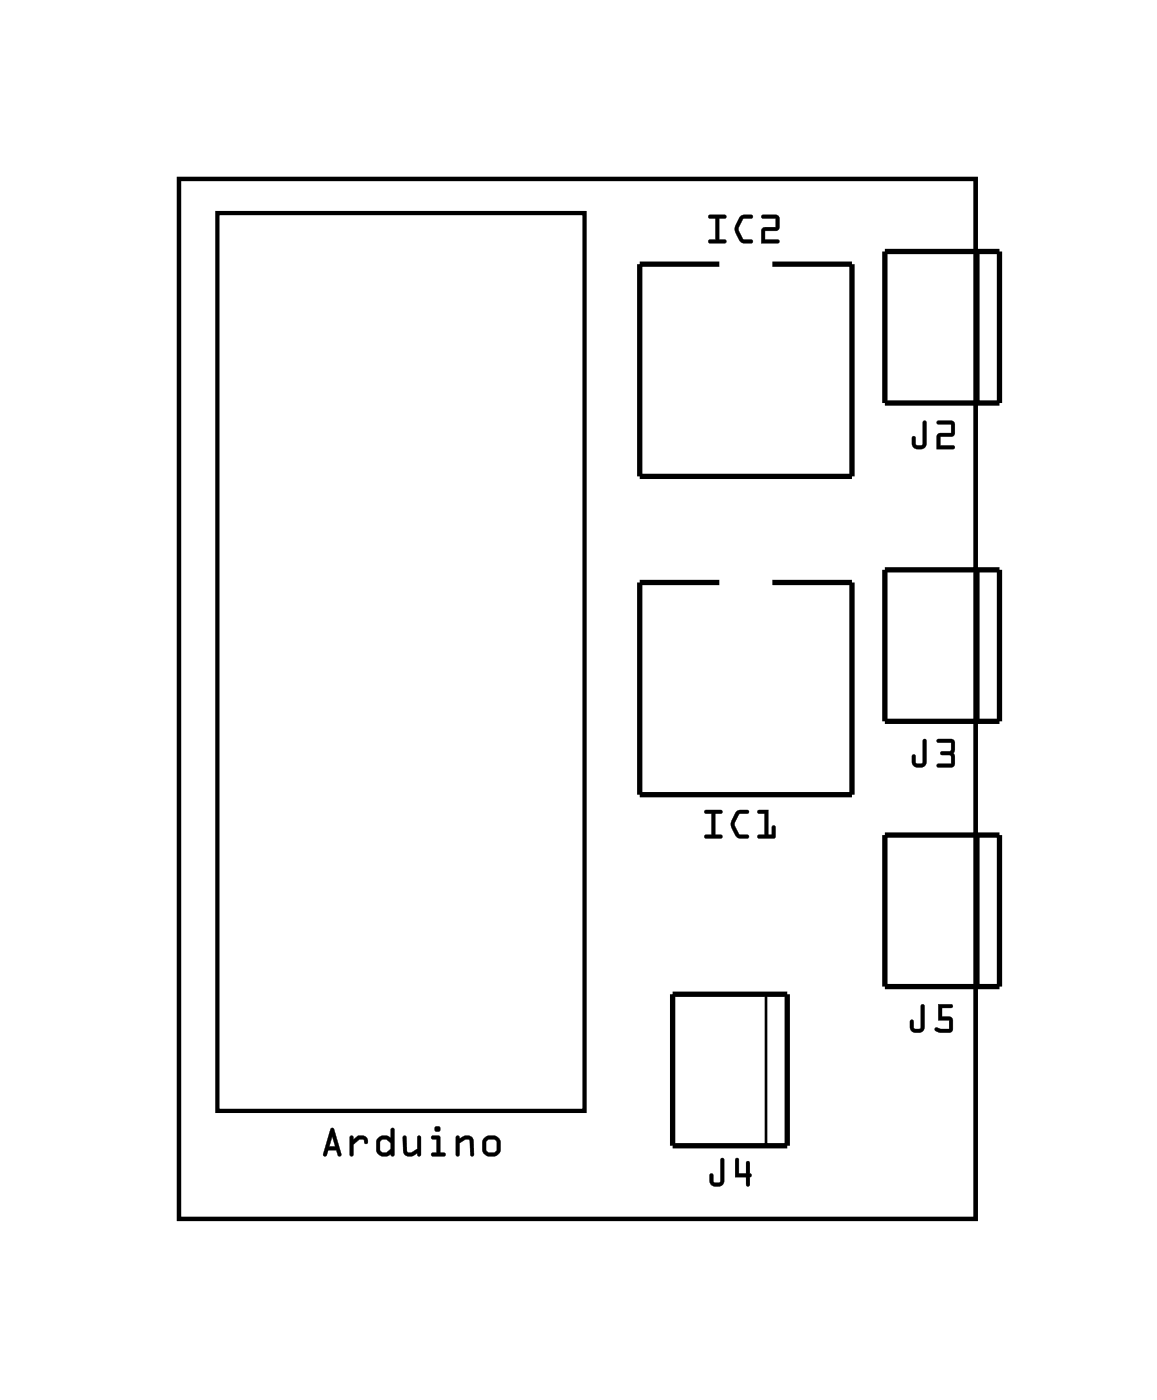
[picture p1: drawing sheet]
<svg xmlns="http://www.w3.org/2000/svg" width="55mm" height="67mm" viewBox="0 0 55 67" stroke-linecap="round" stroke-linejoin="round" font-family="sans-serif">
<path d="M8.6 8.6h38.1v49.8h-38.1zM10.4 10.2h17.6v43h-17.6z" fill="none" stroke="#000" stroke-width=".2"/>
<path d="M8.6 8.6h38.1v49.8h-38.1z" fill="none" stroke="#000" stroke-width=".05"/>
<path d="M34.4 12.6h-3.8v10.2h10.2v-10.2h-3.8M42.4 12h5.4v7.3h-5.4zM34.4 27.9h-3.8v10.1h10.2v-10.1h-3.8M42.4 27.3h5.4v7.2h-5.4zM42.4 40h5.4v7.2h-5.4zM32.2 47.6h5.5v7.3h-5.5z" fill="none" stroke="#000" stroke-width=".25"/>
<path d="M46.8 12v7.3M46.8 27.3v7.2M46.8 40v7.2M36.7 47.6v7.3" fill="none" stroke="#000" stroke-width=".13"/>
<g fill="#000">
<path d="M33.9 10.3h.8a.1 .1 0 0 1 .1 .1 .1 .1 0 0 1-.1 .1h-.3v1h.3a.1 .1 0 0 1 .1 .1 .1 .1 0 0 1-.1 .1h-.7a.1 .1 0 0 1-.1-.1 .1 .1 0 0 1 .1-.1h.2v-1h-.2zM33.9 10.3l.1 .1 .3 .1v1h-.3l-.1 .1h.8v-.1h-.3v-1l.3-.1 .1-.1zM35.4 10.4l.6-.1a.1 .1 0 0 1 .1 .1 .1 .1 0 0 1-.1 .1h-.4l-.2 .5 .2 .5h.4a.1 .1 0 0 1 .1 .1 .1 .1 0 0 1-.1 .1l-.5-.1-.3-.5v-.2zM35.4 10.4l-.2 .4a.83 .83 0 0 0 .4 .8h.4v-.1h-.4l-.2-.4v-.2l.2-.4 .4-.1v-.1h-.4zM36.5 10.3h.6l.2 .1v.6l-.7 .1v.4h.6a.1 .1 0 0 1 .1 .1 .1 .1 0 0 1-.1 .1h-.8l.1-.8h.6v-.4h-.6zM36.5 10.3v.1l.6 .1v.4h-.6l-.1 .7h.9v-.1h-.7v-.5h.7v-.6l-.2-.1z"/>
<path d="M33.9 10.3h.9l-.1 .2h-.3v1h.3v.1h-.8l.1-.1h.2v-1h-.2zM35.4 10.4l.2-.1h.4v.2h-.4l-.3 .5 .3 .5h.4v.1a.6 .6 0 0 1-.8-.5v-.3zM36.5 10.3h.6l.2 .1v.6l-.7 .1v.4h.7v.1h-.9l.1-.7h.6v-.4h-.6z"/>
<path d="M44.2 35.4l.2 .1v1a.37 .37 0 0 1-.4 .3 .37 .37 0 0 1-.4-.3v-.3a.1 .1 0 0 1 .1-.1 .1 .1 0 0 1 .1 .1l.1 .3h.2zM44.2 35.4v1.1h-.3l-.2-.4v.1v.3a.35 .35 0 0 0 .3 .2 .35 .35 0 0 0 .3-.2v-1zM44.9 35.4h.6l.2 .2-.1 .5 .1 .5-.2 .2h-.6a.1 .1 0 0 1-.1-.1 .1 .1 0 0 1 .1-.1h.6v-.4h-.4a.1 .1 0 0 1-.1-.1 .1 .1 0 0 1 .1-.1l.4-.1v-.3h-.6zM44.9 35.4v.1h.6v.5h-.4l-.1 .1h.1l.4 .1v.4h-.6v.1h.7l.1-.1-.1-.5 .1-.6-.2-.1z"/>
<path d="M44.2 20.2h.2v1a.37 .37 0 0 1-.4 .3 .37 .37 0 0 1-.4-.3v-.2a.1 .1 0 0 1 .1-.1 .1 .1 0 0 1 .1 .1l.1 .3h.2zM44.2 20.2v1.1h-.3l-.2-.4v.3a.35 .35 0 0 0 .3 .3 .35 .35 0 0 0 .3-.3v-1zM44.9 20.2l.6-.1 .2 .1v.7h-.7v.4h.6a.1 .1 0 0 1 .1 .1 .1 .1 0 0 1-.1 .1h-.8l.1-.7 .6-.1v-.4h-.6zM44.9 20.2v.1h.6v.4l-.6 .1-.1 .7h.9v-.2h-.7v-.4h.6l.1-.6-.2-.2z"/>
<path d="M44.2 35.4l.2 .1v1a.36 .36 0 0 1-.4 .3 .36 .36 0 0 1-.3-.3v-.3v-.1l.1 .1 .1 .3h.3zM44.9 35.4h.6l.2 .1-.1 .6 .1 .5-.1 .1h-.8l.1-.1h.6v-.4l-.4-.1h-.1l.1-.1 .4-.1v-.3h-.6z"/>
<path d="M44.2 20.2h.2v1a.36 .36 0 0 1-.4 .3 .36 .36 0 0 1-.3-.3v-.3h.1l.1 .4h.3zM44.9 20.2l.6-.1 .2 .2v.6h-.7v.4h.7v.2h-.9l.1-.7 .6-.1v-.4h-.6z"/>
<path d="M15.8 54l.2 .1 .4 1.2-.1 .1-.1-.1-.1-.2h-.4l-.1 .3-.1-.1zM15.9 54l-.4 1.3h.1l.1-.2h.4l.1 .2h.1l-.3-1.2zM15.9 54.4l-.1 .5h.2zM15.9 54.4l.2 .5h-.3zM16.8 54.4h.1v.2l.2-.2a.33 .33 0 0 1 .4 0 .33 .33 0 0 1 .1 .3 .14 .14 0 0 1-.2 0 .14 .14 0 0 1 0-.1l-.2-.1-.3 .3v.5a.1 .1 0 0 1-.1 .1 .1 .1 0 0 1-.1-.1zM16.8 54.4v.9h.1v-.5l.3-.3h.2l.2 .3a.23 .23 0 0 0 0-.3 .23 .23 0 0 0-.3-.1h-.2l-.2 .2v-.2zM18.1 54.5l.2-.1 .4 .1v-.4a.1 .1 0 0 1 .1-.1 .1 .1 0 0 1 .1 .1v1.2a.1 .1 0 0 1-.1 .1 .11 .11 0 0 1-.1-.2l-.2 .2-.4-.1-.1-.3zM18.2 54.4l-.2 .3 .1 .5 .2 .2 .3-.1 .1-.1v.1h.1v-1.3l-.1 .1v.4l-.2-.1zM18.2 54.6v.5l.1 .1h.2l.2-.2v-.3l-.2-.1zM18.2 54.6l.3-.1 .2 .2v.3l-.2 .2-.3-.1zM19.3 54.4h.2v.7l.1 .1 .4-.2v-.5a.1 .1 0 0 1 .1-.1 .1 .1 0 0 1 .1 .1v.8a.11 .11 0 0 1-.2 .1 .1 .1 0 0 1 0-.2 .39 .39 0 0 1-.7-.1zM19.3 54.4v.7a.32 .32 0 0 0 .5 .2l.2-.1v.1h.1v-.9h-.1v.6l-.4 .2-.1-.1-.1-.7zM20.7 54.4h.4v.8h.1a.1 .1 0 0 1 .1 .1 .1 .1 0 0 1-.1 .1h-.5a.1 .1 0 0 1-.1-.1 .1 .1 0 0 1 .1-.1h.2v-.7h-.2zM20.7 54.4v.1h.2v.7h-.2v.1h.6v-.1h-.2v-.8zM20.8 54.1a.15 .15 0 0 1 .3 0 .15 .15 0 0 1-.3 0zM20.8 54.1a.15 .15 0 0 0 .3 0 .15 .15 0 0 0-.3 0zM21.8 54.4h.2v.1a.39 .39 0 0 1 .7 .1v.7a.09 .09 0 0 1-.1 .1 .09 .09 0 0 1-.1-.1v-.7l-.2-.1-.3 .2v.6a.1 .1 0 0 1-.1 .1 .1 .1 0 0 1-.1-.1zM21.9 54.4v.9h.1v-.6l.3-.2 .2 .1v.7h.2v-.7a.32 .32 0 0 0-.5-.2l-.2 .1v-.1zM23 54.9a.55 .55 0 0 1 1.1 0 .55 .55 0 0 1-1.1 0zM23.1 54.9a.49 .49 0 0 0 .9 0 .49 .49 0 0 0-.9 0zM23.3 54.6v.5l.1 .1 .4-.1-.1-.5h-.3zM23.3 54.6l.3-.1 .2 .1v.4l-.1 .2h-.3l-.1-.1z"/>
<path d="M15.9 54l.1 .1 .3 1.2v.1l-.1-.1-.1-.2h-.4l-.1 .2h-.1zM15.9 54.4l-.1 .5h.2zM16.8 54.4h.1v.2l.2-.2a.33 .33 0 0 1 .4 0 .33 .33 0 0 1 .1 .3 .12 .12 0 0 1-.2 0 .12 .12 0 0 1 0-.1l-.2-.1-.3 .3v.5l-.1 .1zM18.1 54.5l.2-.1 .4 .1v-.4l.2-.1v1.3l-.1 .1-.1-.2-.4 .2-.2-.2-.1-.2zM18.2 54.6v.5l.3 .1 .2-.2v-.3l-.2-.1zM19.3 54.4h.1l.1 .7 .1 .1 .4-.2v-.6h.1v.9h-.1v-.1a.38 .38 0 0 1-.4 .2 .38 .38 0 0 1-.3-.3zM20.7 54.4h.4v.8h.2v.2l-.7-.1 .1-.1h.2v-.7h-.2zM20.8 54.1a.15 .15 0 0 1 .3 0 .15 .15 0 0 1-.3 0zM21.8 54.4h.2v.1a.38 .38 0 0 1 .4-.1 .38 .38 0 0 1 .3 .2v.7h-.2v-.7l-.2-.1-.3 .2v.6l-.1 .1zM23.1 54.9a.5 .5 0 0 1 .9 0 .5 .5 0 0 1-.9 0zM23.3 54.6v.5l.1 .1h.3l.1-.2v-.4l-.2-.1z"/>
<path d="M33.7 38.8h.8a.1 .1 0 0 1 .1 .1 .1 .1 0 0 1-.1 .1h-.3v1h.3a.1 .1 0 0 1 .1 .1 .1 .1 0 0 1-.1 .1h-.7a.1 .1 0 0 1-.1-.1 .1 .1 0 0 1 .1-.1h.3v-1h-.3zM33.7 38.8l.1 .1h.3v1.1h-.3l-.1 .1h.8v-.1h-.3v-1.1h.3l.1-.1zM35.2 38.9l.6-.1a.1 .1 0 0 1 .1 .1 .1 .1 0 0 1-.1 .1h-.4l-.2 .5 .2 .4 .4 .1a.1 .1 0 0 1 .1 .1 .1 .1 0 0 1-.1 .1l-.5-.1-.3-.5v-.2zM35.2 38.9l-.2 .4a.83 .83 0 0 0 .4 .8h.4v-.1h-.4l-.2-.4v-.2l.2-.4 .4-.1v-.1h-.4zM36.3 38.8h.5v1.2h.1v-.4a.1 .1 0 0 1 .1-.1 .1 .1 0 0 1 .1 .1v.5l-.8 .1a.1 .1 0 0 1-.1-.1 .1 .1 0 0 1 .1-.1h.3v-1h-.3zM36.3 38.8v.1h.3v1.1h-.3v.1h.8v-.6l-.1 .1v.4h-.2v-1.2z"/>
<path d="M33.7 38.8h.9l-.1 .1-.3 .1v1h.3v.1h-.8l.1-.1h.3v-1l-.3-.1zM35.2 38.9l.2-.1h.4v.1l-.4 .1-.2 .5 .2 .5h.4v.1a.6 .6 0 0 1-.8-.5v-.3zM36.3 38.8h.5v1.2h.1l.1-.4 .1-.1v.6h-.8v-.1h.3v-1l-.3-.1z"/>
<path d="M34.5 55.5h.2v1a.37 .37 0 0 1-.4 .3 .37 .37 0 0 1-.3-.3v-.2a.1 .1 0 0 1 .1-.1 .1 .1 0 0 1 .1 .1v.3h.3zM34.5 55.5v1.1h-.3l-.1-.4h-.1v.3a.35 .35 0 0 0 .3 .3 .35 .35 0 0 0 .4-.3v-1zM35.2 55.5h.2v.7h.3v-.5a.1 .1 0 0 1 .1-.1 .1 .1 0 0 1 .1 .1v.5a.09 .09 0 0 1 .1 .1 .09 .09 0 0 1-.1 .1v.3a.1 .1 0 0 1-.1 .1 .1 .1 0 0 1-.1-.1v-.3h-.5zM35.2 55.5v.9l.5-.1v.4l.1 .1 .1-.5h.1l-.1-.1v-.6h-.2v.6h-.3v-.7z"/>
<path d="M34.5 55.5h.2v1a.36 .36 0 0 1-.4 .3 .36 .36 0 0 1-.3-.3v-.3h.1l.1 .4h.3zM35.2 55.5h.2v.7h.3v-.6h.2v.6l.1 .1-.1 .1-.1 .4-.1-.1v-.3h-.5z"/>
<path d="M44.1 48.1l.2 .1v1a.37 .37 0 0 1-.4 .3 .37 .37 0 0 1-.3-.3v-.3a.1 .1 0 0 1 0-.1 .1 .1 0 0 1 .1 .1l.1 .3h.2zM44.1 48.1v1.1h-.3l-.2-.4v.1v.3a.35 .35 0 0 0 .3 .2 .35 .35 0 0 0 .3-.2v-1zM44.9 48.1h.6a.1 .1 0 0 1 .1 .1 .1 .1 0 0 1-.1 .1h-.4v.4h.5v.6l-.2 .2-.6-.1a.11 .11 0 0 1-.1-.2 .1 .1 0 0 1 .2 0l.5 .1v-.5l-.5 .1zM44.9 48.1v.7h.5v.5l-.6-.1v.1l.2 .1h.5l.1-.1v-.5l-.1-.1h-.4v-.5h.5v-.1z"/>
<path d="M44.1 48.1l.2 .1v1a.36 .36 0 0 1-.4 .3 .36 .36 0 0 1-.3-.3v-.3v-.1l.1 .1 .1 .3h.3zM44.9 48.1h.6l.1 .1-.1 .1h-.4v.4h.4l.1 .1v.5l-.2 .1h-.4a.15 .15 0 0 1-.2 0 .15 .15 0 0 1 .1-.2l.5 .1v-.5h-.5z"/>
</g>
<path d="M33.7 48.7h1.5v1.5h-1.5z" fill="#fff"/>
<path d="M33.7 48.7h1.5v1.5h-1.5z" fill="none" stroke="#fff" stroke-width=".76" stroke-linecap="butt"/>
<circle cx="34.4" cy="49.5" r=".76" fill="#fff"/>
<circle cx="34.4" cy="49.5" r=".76" fill="none" stroke="#fff" stroke-width=".76" stroke-linecap="butt"/>
<circle cx="34.4" cy="53" r=".76" fill="#fff"/>
<circle cx="34.4" cy="53" r=".76" fill="none" stroke="#fff" stroke-width=".76" stroke-linecap="butt"/>
<path d="M43.8 41.1h1.6v1.5h-1.6z" fill="#fff"/>
<path d="M43.8 41.1h1.6v1.5h-1.6z" fill="none" stroke="#fff" stroke-width=".76" stroke-linecap="butt"/>
<circle cx="44.6" cy="41.9" r=".76" fill="#fff"/>
<circle cx="44.6" cy="41.9" r=".76" fill="none" stroke="#fff" stroke-width=".76" stroke-linecap="butt"/>
<circle cx="44.6" cy="45.4" r=".76" fill="#fff"/>
<circle cx="44.6" cy="45.4" r=".76" fill="none" stroke="#fff" stroke-width=".76" stroke-linecap="butt"/>
<path d="M43.8 13.2h1.6v1.5h-1.6z" fill="#fff"/>
<path d="M43.8 13.2h1.6v1.5h-1.6z" fill="none" stroke="#fff" stroke-width=".76" stroke-linecap="butt"/>
<circle cx="44.6" cy="13.9" r=".76" fill="#fff"/>
<circle cx="44.6" cy="13.9" r=".76" fill="none" stroke="#fff" stroke-width=".76" stroke-linecap="butt"/>
<circle cx="44.6" cy="17.4" r=".76" fill="#fff"/>
<circle cx="44.6" cy="17.4" r=".76" fill="none" stroke="#fff" stroke-width=".76" stroke-linecap="butt"/>
<path d="M43.8 28.4h1.6v1.5h-1.6z" fill="#fff"/>
<path d="M43.8 28.4h1.6v1.5h-1.6z" fill="none" stroke="#fff" stroke-width=".76" stroke-linecap="butt"/>
<circle cx="44.6" cy="29.2" r=".76" fill="#fff"/>
<circle cx="44.6" cy="29.2" r=".76" fill="none" stroke="#fff" stroke-width=".76" stroke-linecap="butt"/>
<circle cx="44.6" cy="32.7" r=".76" fill="#fff"/>
<circle cx="44.6" cy="32.7" r=".76" fill="none" stroke="#fff" stroke-width=".76" stroke-linecap="butt"/>
<circle cx="26.8" cy="49.5" r=".67" fill="#fff"/>
<circle cx="26.8" cy="49.5" r=".67" fill="none" stroke="#fff" stroke-width=".69" stroke-linecap="butt"/>
<path d="M26.1 48.8h1.4v1.4h-1.4z" fill="#fff"/>
<path d="M26.1 48.8h1.4v1.4h-1.4z" fill="none" stroke="#fff" stroke-width=".69" stroke-linecap="butt"/>
<circle cx="26.8" cy="46.9" r=".67" fill="#fff"/>
<circle cx="26.8" cy="46.9" r=".67" fill="none" stroke="#fff" stroke-width=".69" stroke-linecap="butt"/>
<circle cx="26.8" cy="44.4" r=".67" fill="#fff"/>
<circle cx="26.8" cy="44.4" r=".67" fill="none" stroke="#fff" stroke-width=".69" stroke-linecap="butt"/>
<circle cx="26.8" cy="41.9" r=".67" fill="#fff"/>
<circle cx="26.8" cy="41.9" r=".67" fill="none" stroke="#fff" stroke-width=".69" stroke-linecap="butt"/>
<circle cx="26.8" cy="39.3" r=".67" fill="#fff"/>
<circle cx="26.8" cy="39.3" r=".67" fill="none" stroke="#fff" stroke-width=".69" stroke-linecap="butt"/>
<circle cx="26.8" cy="36.8" r=".67" fill="#fff"/>
<circle cx="26.8" cy="36.8" r=".67" fill="none" stroke="#fff" stroke-width=".69" stroke-linecap="butt"/>
<circle cx="26.8" cy="34.2" r=".67" fill="#fff"/>
<circle cx="26.8" cy="34.2" r=".67" fill="none" stroke="#fff" stroke-width=".69" stroke-linecap="butt"/>
<circle cx="26.8" cy="31.7" r=".67" fill="#fff"/>
<circle cx="26.8" cy="31.7" r=".67" fill="none" stroke="#fff" stroke-width=".69" stroke-linecap="butt"/>
<circle cx="26.8" cy="29.2" r=".67" fill="#fff"/>
<circle cx="26.8" cy="29.2" r=".67" fill="none" stroke="#fff" stroke-width=".69" stroke-linecap="butt"/>
<circle cx="26.8" cy="26.6" r=".67" fill="#fff"/>
<circle cx="26.8" cy="26.6" r=".67" fill="none" stroke="#fff" stroke-width=".69" stroke-linecap="butt"/>
<circle cx="26.8" cy="24.1" r=".67" fill="#fff"/>
<circle cx="26.8" cy="24.1" r=".67" fill="none" stroke="#fff" stroke-width=".69" stroke-linecap="butt"/>
<circle cx="26.8" cy="21.5" r=".67" fill="#fff"/>
<circle cx="26.8" cy="21.5" r=".67" fill="none" stroke="#fff" stroke-width=".69" stroke-linecap="butt"/>
<circle cx="26.8" cy="19" r=".67" fill="#fff"/>
<circle cx="26.8" cy="19" r=".67" fill="none" stroke="#fff" stroke-width=".69" stroke-linecap="butt"/>
<circle cx="26.8" cy="16.5" r=".67" fill="#fff"/>
<circle cx="26.8" cy="16.5" r=".67" fill="none" stroke="#fff" stroke-width=".69" stroke-linecap="butt"/>
<circle cx="26.8" cy="13.9" r=".67" fill="#fff"/>
<circle cx="26.8" cy="13.9" r=".67" fill="none" stroke="#fff" stroke-width=".69" stroke-linecap="butt"/>
<circle cx="11.6" cy="49.5" r=".67" fill="#fff"/>
<circle cx="11.6" cy="49.5" r=".67" fill="none" stroke="#fff" stroke-width=".69" stroke-linecap="butt"/>
<circle cx="11.6" cy="46.9" r=".67" fill="#fff"/>
<circle cx="11.6" cy="46.9" r=".67" fill="none" stroke="#fff" stroke-width=".69" stroke-linecap="butt"/>
<circle cx="11.6" cy="44.4" r=".67" fill="#fff"/>
<circle cx="11.6" cy="44.4" r=".67" fill="none" stroke="#fff" stroke-width=".69" stroke-linecap="butt"/>
<circle cx="11.6" cy="41.9" r=".67" fill="#fff"/>
<circle cx="11.6" cy="41.9" r=".67" fill="none" stroke="#fff" stroke-width=".69" stroke-linecap="butt"/>
<circle cx="11.6" cy="39.3" r=".67" fill="#fff"/>
<circle cx="11.6" cy="39.3" r=".67" fill="none" stroke="#fff" stroke-width=".69" stroke-linecap="butt"/>
<circle cx="11.6" cy="36.8" r=".67" fill="#fff"/>
<circle cx="11.6" cy="36.8" r=".67" fill="none" stroke="#fff" stroke-width=".69" stroke-linecap="butt"/>
<circle cx="11.6" cy="34.2" r=".67" fill="#fff"/>
<circle cx="11.6" cy="34.2" r=".67" fill="none" stroke="#fff" stroke-width=".69" stroke-linecap="butt"/>
<circle cx="11.6" cy="31.7" r=".67" fill="#fff"/>
<circle cx="11.6" cy="31.7" r=".67" fill="none" stroke="#fff" stroke-width=".69" stroke-linecap="butt"/>
<circle cx="11.6" cy="29.2" r=".67" fill="#fff"/>
<circle cx="11.6" cy="29.2" r=".67" fill="none" stroke="#fff" stroke-width=".69" stroke-linecap="butt"/>
<circle cx="11.6" cy="26.6" r=".67" fill="#fff"/>
<circle cx="11.6" cy="26.6" r=".67" fill="none" stroke="#fff" stroke-width=".69" stroke-linecap="butt"/>
<circle cx="11.6" cy="24.1" r=".67" fill="#fff"/>
<circle cx="11.6" cy="24.1" r=".67" fill="none" stroke="#fff" stroke-width=".69" stroke-linecap="butt"/>
<circle cx="11.6" cy="21.5" r=".67" fill="#fff"/>
<circle cx="11.6" cy="21.5" r=".67" fill="none" stroke="#fff" stroke-width=".69" stroke-linecap="butt"/>
<circle cx="11.6" cy="19" r=".67" fill="#fff"/>
<circle cx="11.6" cy="19" r=".67" fill="none" stroke="#fff" stroke-width=".69" stroke-linecap="butt"/>
<circle cx="11.6" cy="16.5" r=".67" fill="#fff"/>
<circle cx="11.6" cy="16.5" r=".67" fill="none" stroke="#fff" stroke-width=".69" stroke-linecap="butt"/>
<circle cx="11.6" cy="13.9" r=".67" fill="#fff"/>
<circle cx="11.6" cy="13.9" r=".67" fill="none" stroke="#fff" stroke-width=".69" stroke-linecap="butt"/>
<path d="M31.2 13.2h1.4v1.4h-1.4z" fill="#fff"/>
<path d="M31.2 13.2h1.4v1.4h-1.4z" fill="none" stroke="#fff" stroke-width=".76" stroke-linecap="butt"/>
<circle cx="31.9" cy="13.9" r=".7" fill="#fff"/>
<circle cx="31.9" cy="13.9" r=".7" fill="none" stroke="#fff" stroke-width=".76" stroke-linecap="butt"/>
<circle cx="39.5" cy="13.9" r=".7" fill="#fff"/>
<circle cx="39.5" cy="13.9" r=".7" fill="none" stroke="#fff" stroke-width=".76" stroke-linecap="butt"/>
<circle cx="31.9" cy="16.5" r=".7" fill="#fff"/>
<circle cx="31.9" cy="16.5" r=".7" fill="none" stroke="#fff" stroke-width=".76" stroke-linecap="butt"/>
<circle cx="39.5" cy="16.5" r=".7" fill="#fff"/>
<circle cx="39.5" cy="16.5" r=".7" fill="none" stroke="#fff" stroke-width=".76" stroke-linecap="butt"/>
<circle cx="31.9" cy="19" r=".7" fill="#fff"/>
<circle cx="31.9" cy="19" r=".7" fill="none" stroke="#fff" stroke-width=".76" stroke-linecap="butt"/>
<circle cx="39.5" cy="19" r=".7" fill="#fff"/>
<circle cx="39.5" cy="19" r=".7" fill="none" stroke="#fff" stroke-width=".76" stroke-linecap="butt"/>
<circle cx="31.9" cy="21.5" r=".7" fill="#fff"/>
<circle cx="31.9" cy="21.5" r=".7" fill="none" stroke="#fff" stroke-width=".76" stroke-linecap="butt"/>
<circle cx="39.5" cy="21.5" r=".7" fill="#fff"/>
<circle cx="39.5" cy="21.5" r=".7" fill="none" stroke="#fff" stroke-width=".76" stroke-linecap="butt"/>
<path d="M31.2 28.5h1.4v1.4h-1.4z" fill="#fff"/>
<path d="M31.2 28.5h1.4v1.4h-1.4z" fill="none" stroke="#fff" stroke-width=".76" stroke-linecap="butt"/>
<circle cx="31.9" cy="29.2" r=".7" fill="#fff"/>
<circle cx="31.9" cy="29.2" r=".7" fill="none" stroke="#fff" stroke-width=".76" stroke-linecap="butt"/>
<circle cx="39.5" cy="29.2" r=".7" fill="#fff"/>
<circle cx="39.5" cy="29.2" r=".7" fill="none" stroke="#fff" stroke-width=".76" stroke-linecap="butt"/>
<circle cx="31.9" cy="31.7" r=".7" fill="#fff"/>
<circle cx="31.9" cy="31.7" r=".7" fill="none" stroke="#fff" stroke-width=".76" stroke-linecap="butt"/>
<circle cx="39.5" cy="31.7" r=".7" fill="#fff"/>
<circle cx="39.5" cy="31.7" r=".7" fill="none" stroke="#fff" stroke-width=".76" stroke-linecap="butt"/>
<circle cx="31.9" cy="34.2" r=".7" fill="#fff"/>
<circle cx="31.9" cy="34.2" r=".7" fill="none" stroke="#fff" stroke-width=".76" stroke-linecap="butt"/>
<circle cx="39.5" cy="34.2" r=".7" fill="#fff"/>
<circle cx="39.5" cy="34.2" r=".7" fill="none" stroke="#fff" stroke-width=".76" stroke-linecap="butt"/>
<circle cx="31.9" cy="36.8" r=".7" fill="#fff"/>
<circle cx="31.9" cy="36.8" r=".7" fill="none" stroke="#fff" stroke-width=".76" stroke-linecap="butt"/>
<circle cx="39.5" cy="36.8" r=".7" fill="#fff"/>
<circle cx="39.5" cy="36.8" r=".7" fill="none" stroke="#fff" stroke-width=".76" stroke-linecap="butt"/>
</svg>
